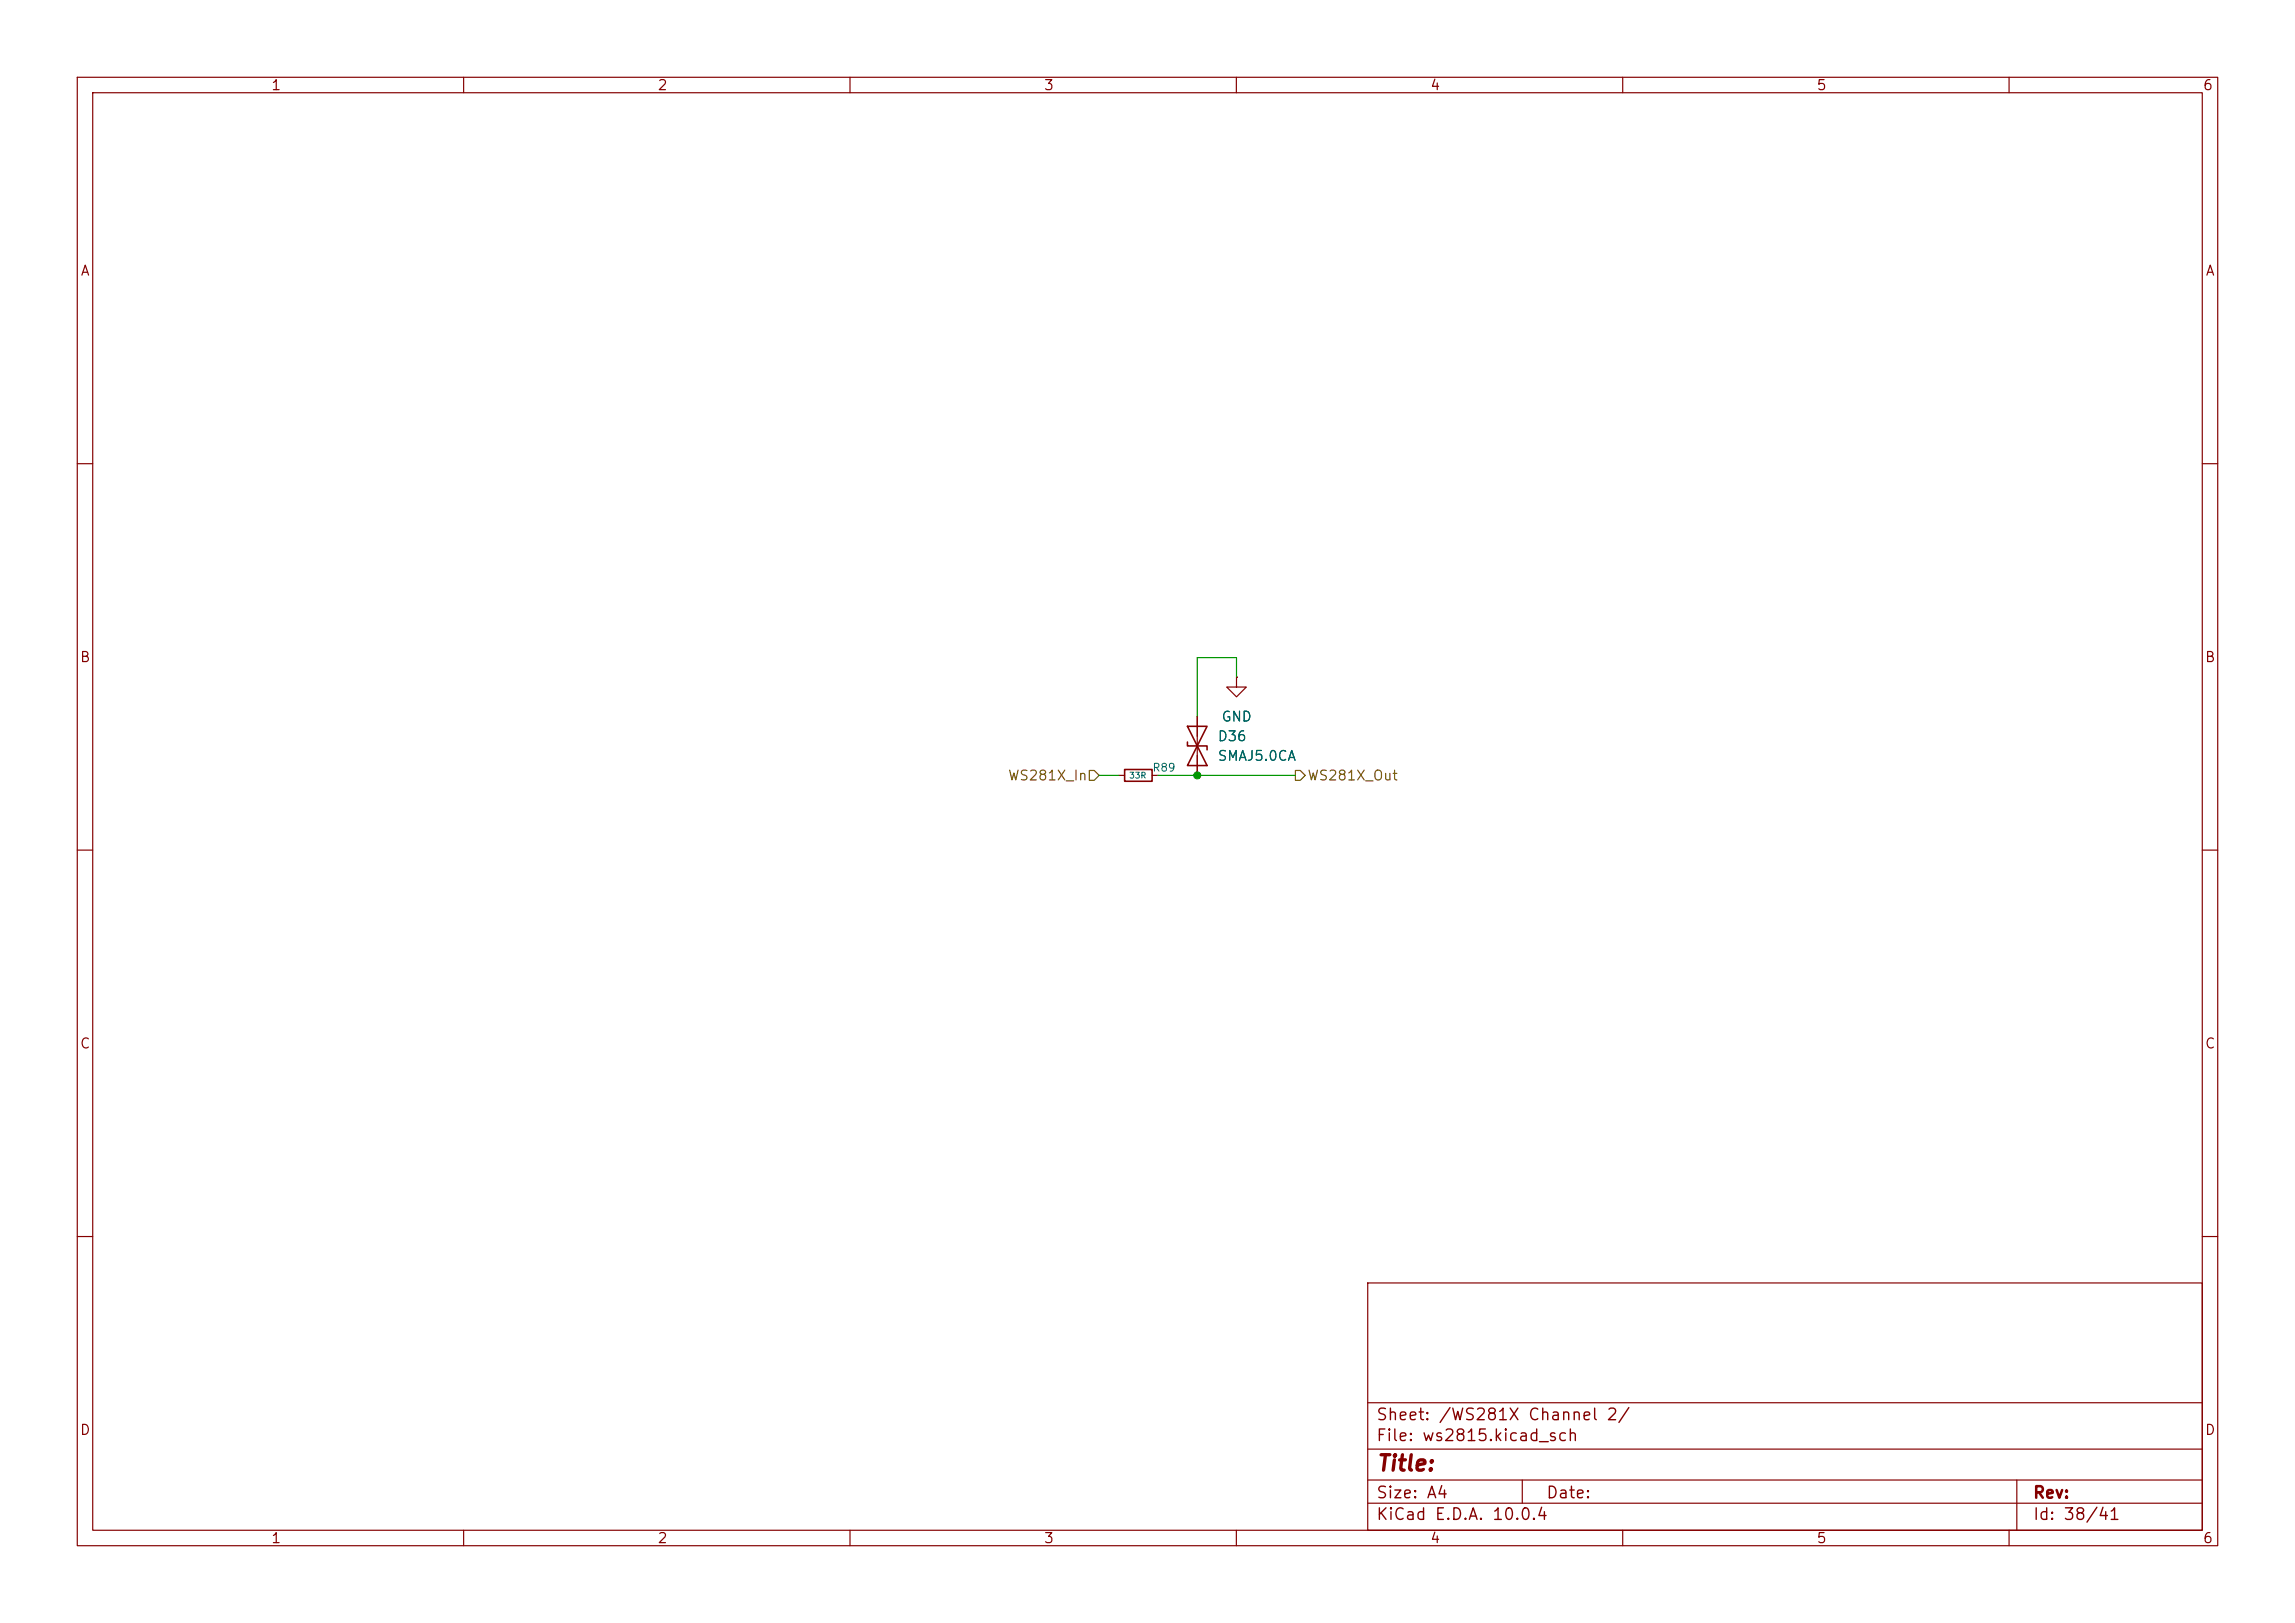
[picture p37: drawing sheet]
<svg xmlns="http://www.w3.org/2000/svg" width="297mm" height="210mm" viewBox="0 0 297 210" stroke-linecap="round" stroke-linejoin="round" font-family="sans-serif">
<defs><g id="words">
<text font-size="2" fill="#840000" x="178" y="190.8">Title:</text>
<g font-size="1.5" fill="#840000">
<text x="178" y="184.2">Sheet: /WS281X Channel 2/</text>
<text x="178" y="186.9">File: ws2815.kicad_sch</text>
<text x="178" y="197.1">KiCad E.D.A. 10.0.4</text>
<text x="178" y="194.3">Size: A4</text>
<text x="200" y="194.3">Date:</text>
<text x="263" y="194.3">Rev:</text>
<text x="263" y="197.1">Id: 38/41</text>
</g>
<g font-size="1.3" fill="#840000">
<text x="35" y="12">1</text>
<text x="85" y="12">2</text>
<text x="135" y="12">3</text>
<text x="185" y="12">4</text>
<text x="235" y="12">5</text>
<text x="285" y="12">6</text>
<text x="10.3" y="36">A</text>
<text x="285.3" y="36">A</text>
<text x="10.3" y="86">B</text>
<text x="285.3" y="86">B</text>
<text x="10.3" y="136">C</text>
<text x="285.3" y="136">C</text>
<text x="10.3" y="186">D</text>
<text x="285.3" y="186">D</text>
<text x="35" y="200">1</text>
<text x="85" y="200">2</text>
<text x="135" y="200">3</text>
<text x="185" y="200">4</text>
<text x="235" y="200">5</text>
<text x="285" y="200">6</text>
</g>
<g font-size="1.3" fill="#006464">
<text x="158" y="93.7">GND</text>
<text x="157.5" y="98.8">SMAJ5.0CA</text>
<text x="157.5" y="96.2">D36</text>
</g>
<g font-size="1.3" fill="#725600">
<text x="130.4" y="101.3">WS281X_In</text>
<text x="169.1" y="101.3">WS281X_Out</text>
</g>
<text font-size="1" fill="#006464" x="149.1" y="100.1">R89</text>
<text font-size=".8" fill="#006464" x="146.1" y="100.9">33R</text>
</g></defs>
<g fill="none" stroke="#840000" stroke-width=".15">
<path d="M10 10h277v190h-277zM12 12h273v186h-273zM60 10v2M110 10v2M160 10v2M210 10v2M260 10v2M10 60h2M285 60h2M154.9 92.7v7.6M160 87.6v1.3h1.3l-1.3 1.3-1.3-1.3h1.3M160 87.6h.1"/>
<path d="M10 110h2M144.8 100.3h.7M149.1 100.3h.8M285 110h2M10 160h2M177 166h108v32h-108zM285 160h2M60 198v2M110 198v2M160 198v2M177 194.5h108M177 191.5h108"/>
<path d="M177 187.5h108M177 181.5h108M197 191.5v3M210 198v2M260 198v2M261 191.5v6.5"/>
</g>
<path d="M145.5 99.6h3.6v1.5h-3.6zM153.7 94h2.5l-1.3 2.5zM153.7 96v.5h2.5v.5M154.9 96.5l1.3 2.6h-2.5z" fill="none" stroke="#840000" stroke-width=".2"/>
<path d="M141 99.7h.6l.6 .6-.6 .7h-.6zM167.6 99.7h.7l.6 .6-.6 .7h-.7z" fill="none" stroke="#725600" stroke-width=".15"/>
<path d="M160 87.6v-2.5h-5.1v7.6M142.2 100.3h2.6M149.9 100.3h17.7" fill="none" stroke="#009600" stroke-width=".15"/>
<circle cx="154.9" cy="100.3" r=".46" fill="#009600" stroke="#009600" stroke-width=".13"/>
<use href="#words"/>
</svg>
